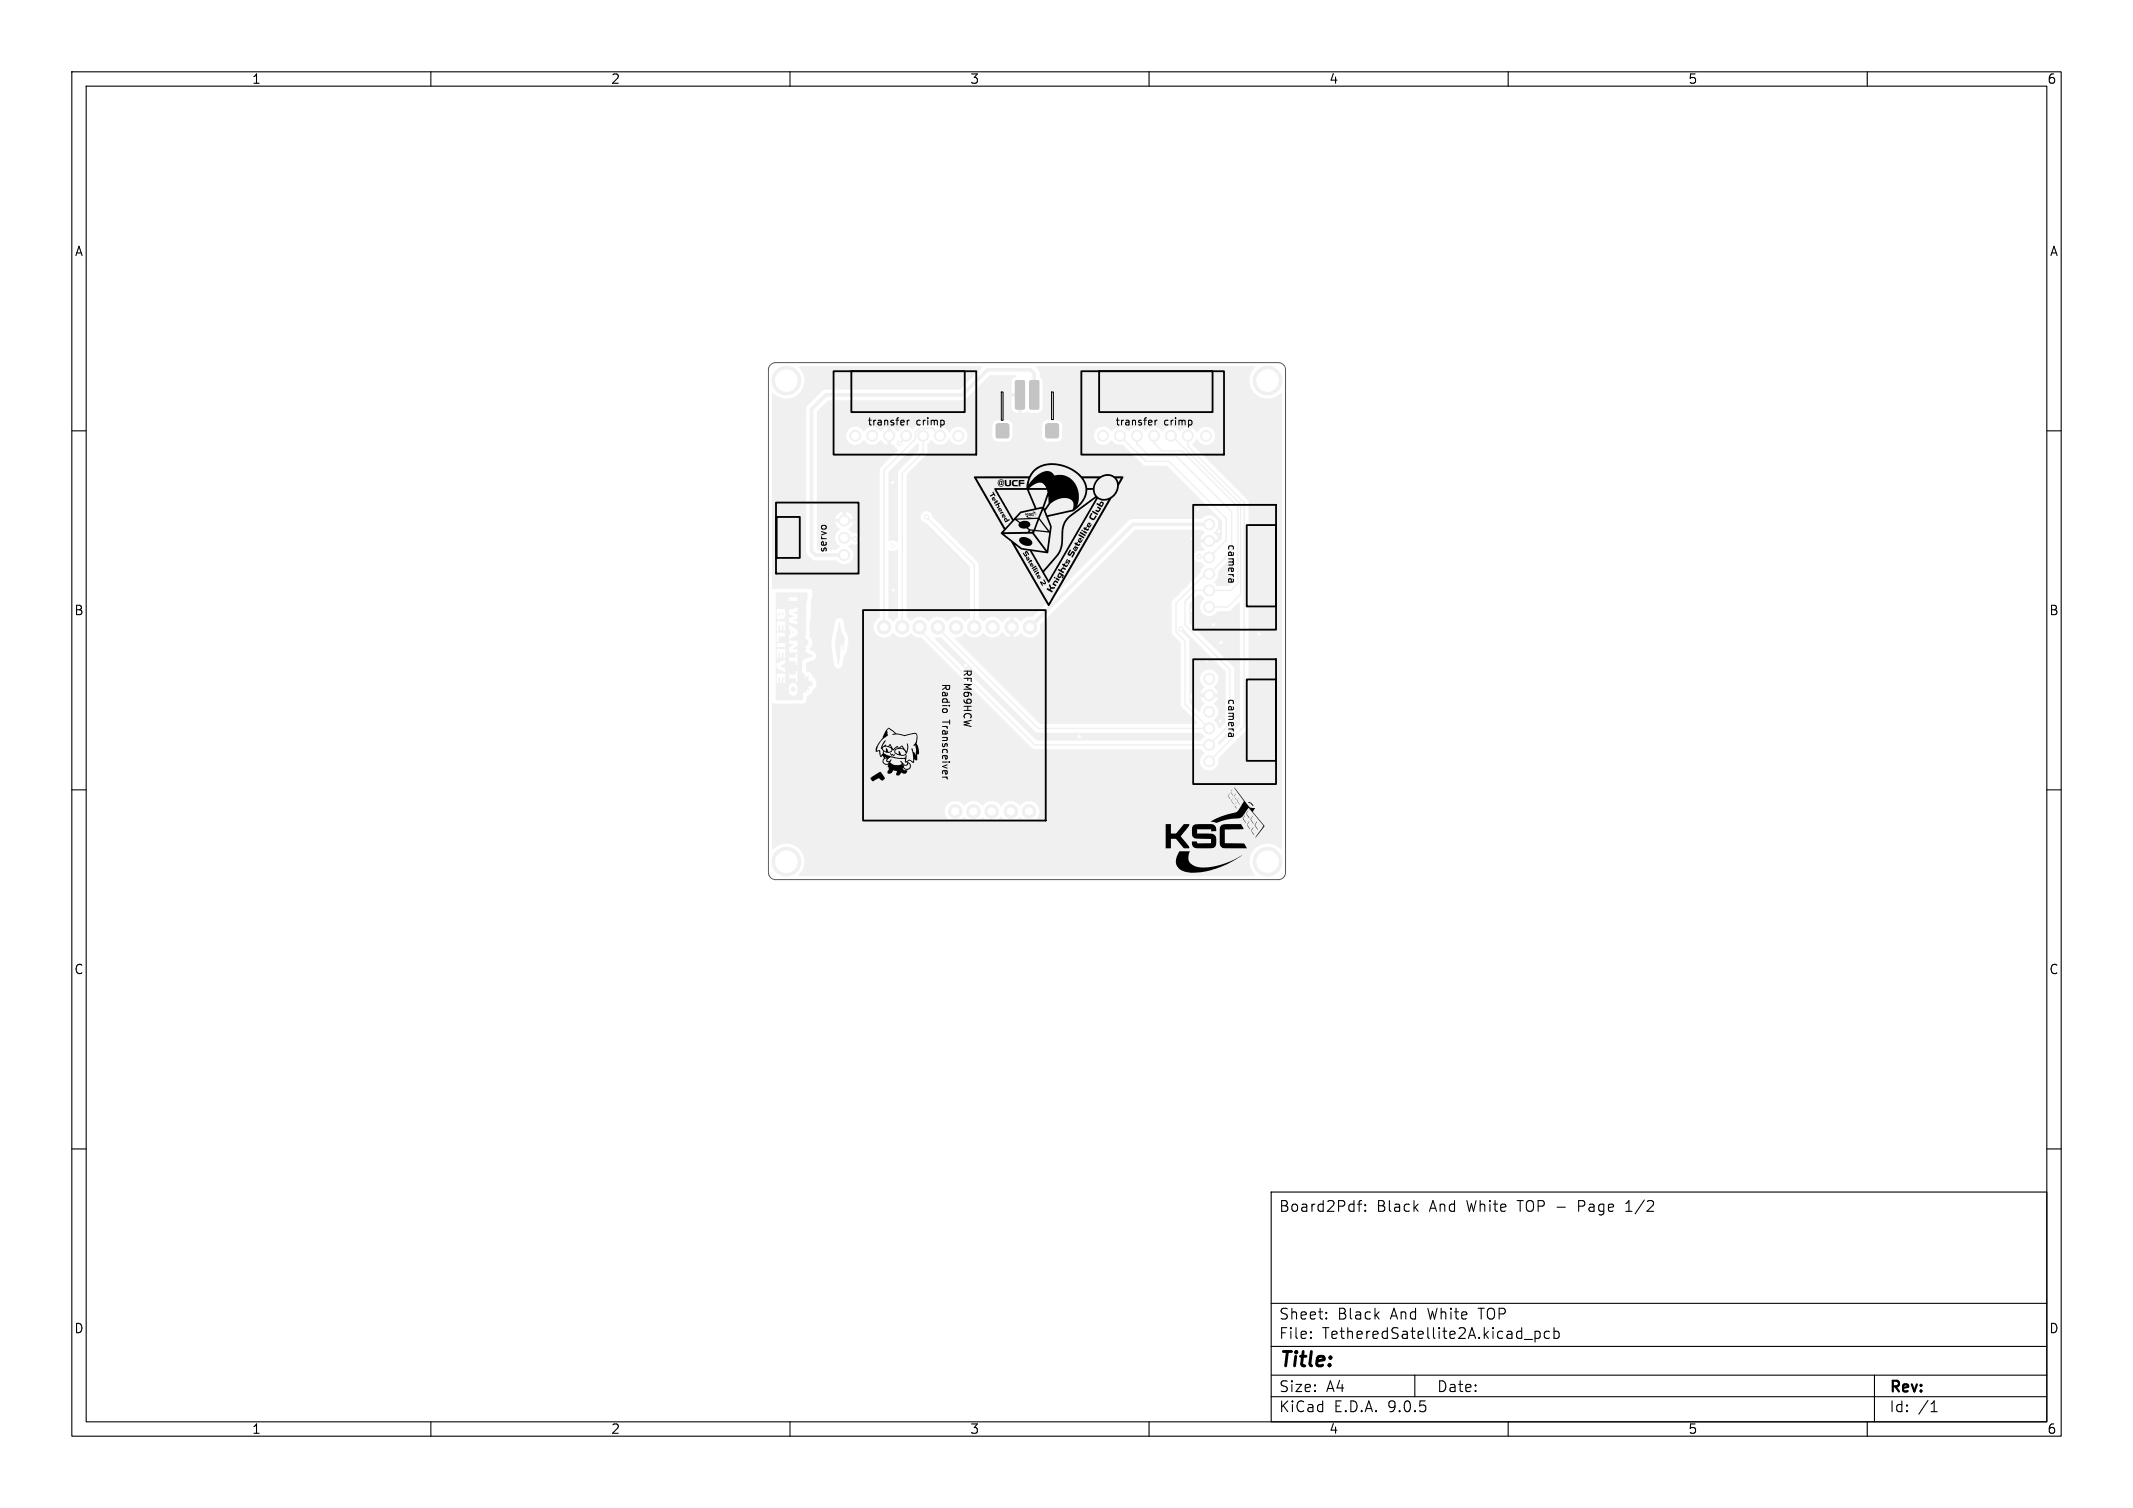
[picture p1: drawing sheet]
<svg xmlns="http://www.w3.org/2000/svg" width="297mm" height="210mm" viewBox="0 0 297 210" stroke-linecap="round" stroke-linejoin="round" font-family="sans-serif">
<defs><g id="words">
<text font-size="2.8" x="178" y="190.9">Title:</text>
<g font-size="2.1">
<text x="178" y="169">Board2Pdf:</text>
<text x="191.7" y="169">Black</text>
<text x="199.1" y="169">And</text>
<text x="204.4" y="169">White</text>
<text x="211.6" y="169">TOP -</text>
<text x="220.3" y="169">Page</text>
<text x="227.1" y="169">1/2</text>
<text x="178" y="184">Sheet:</text>
<text x="186.2" y="184">Black</text>
<text x="193.7" y="184">And</text>
<text x="199" y="184">White</text>
<text x="206.2" y="184">TOP</text>
<text x="178" y="186.7">File:</text>
<text x="184.1" y="186.7">TetheredSatellite2A.kicad_pcb</text>
<text x="178" y="196.9">KiCad</text>
<text x="178" y="194.1">Size:</text>
<text x="184.7" y="194.1">A4</text>
<text x="185.7" y="196.9">E.D.A.</text>
<text x="193.3" y="196.9">9.0.5</text>
<text x="200" y="194.1">Date:</text>
<text x="263" y="194.3">Rev:</text>
<text x="263" y="196.9">Id:</text>
<text x="267.1" y="196.9">/1</text>
</g>
<g font-size="1.8">
<text x="35" y="11.9">1</text>
<text x="85" y="11.9">2</text>
<text x="135" y="11.9">3</text>
<text x="185" y="11.9">4</text>
<text x="235" y="11.9">5</text>
<text x="285" y="11.9">6</text>
<text x="10.3" y="35.9">A</text>
<text x="285.4" y="35.9">A</text>
<text x="10.3" y="85.9">B</text>
<text x="285.3" y="85.9">B</text>
<text x="10.3" y="135.9">C</text>
<text x="285.3" y="135.9">C</text>
<text x="10.3" y="185.9">D</text>
<text x="285.3" y="185.9">D</text>
<text x="35" y="199.9">1</text>
<text x="85" y="199.9">2</text>
<text x="135" y="199.9">3</text>
<text x="185" y="199.9">4</text>
<text x="235" y="199.9">5</text>
<text x="285" y="199.9">6</text>
</g>
<g font-size="1.4">
<text x="120.8" y="59.3">transfer</text>
<text x="127.5" y="59.3">crimp</text>
<text x="155.3" y="59.3">transfer</text>
<text x="162" y="59.3">crimp</text>
<text x="115.2" y="77" transform="rotate(-90 115.2 77)">servo</text>
<text x="170.9" y="75.8" transform="rotate(90 170.9 75.8)">camera</text>
<text x="131.1" y="95.2" transform="rotate(90 131.1 95.2)">Radio</text>
<text x="134.1" y="93.2" transform="rotate(90 134.1 93.2)">RFM69HCW</text>
<text x="131.1" y="100.2" transform="rotate(90 131.1 100.2)">Transceiver</text>
<text x="170.9" y="97.3" transform="rotate(90 170.9 97.3)">camera</text>
</g>
</g></defs>
<g fill="#f0f0f0">
<path d="M112.3 85.1v.1z"/>
<path d="M117.1 91v.1z"/>
<path d="M112.2 85.1v.1z"/>
<path d="M112.3 84.9v.1z"/>
<path d="M112.3 85.3v.2z"/>
<path d="M108.9 85.3a.2 .2 0 0 1 .2 .2 .2 .2 0 0 1-.1 .2z"/>
<path d="M112.3 84.7l.1 .2z"/>
<path d="M108.4 85.3a.19 .19 0 0 1 .3 .2 .19 .19 0 0 1-.3 .2z"/>
<path d="M110.3 87.8l.4 .2-.4 .2z"/>
<path d="M116.8 86.6l.2 .1 .2 1.3 .3 .7 .1 .9v.1l-.1-.1-.1 .9-.1 .3v-1l-.1-.1-.1 .2v-.1l-.1 1.6v-.1l-.3 1.3-.4-3z"/>
<path d="M108 82.5h4.5v.6l-.3 1.3 .1 3.8-.2 .7 .4 .3 .1 .3v.3h-.3l-.1 .2-.3 .1a.27 .27 0 0 1 .3 .1 .27 .27 0 0 1 0 .3l-.1 .3 .8 .3a.19 .19 0 0 1 .2 .2 .19 .19 0 0 1-.1 .2l-.5 .1-.4 .1-.3 .3h-.1l-.1 1.6 .4 .2 .1 .5 .1-.1 .1 .1 .1-.1a.16 .16 0 0 1 .2 .1 .16 .16 0 0 1 0 .2v.2l-.2 .1h.3l.1 .2 .1-.2h.2l-.1 .3 .2 .3-.2 .2-.2-.1-.2 .2 .1 .2v.2l-.2-.1-.3 .1 .2 .3-.4 .1a.2 .2 0 0 0-.2 .1 .2 .2 0 0 0 0 .2v.7h-3.8v-.5h3.5h-3.5v-1h1.8v.1a.62 .62 0 0 0 .6 .8 .62 .62 0 0 0 .7-.8 .75 .75 0 0 0-.6-1 .7 .7 0 0 0-.7 .9h-1.8v-1.7h.2v.8h.2v-.8h.2v.8h.3v-.6a.11 .11 0 0 1 .1-.2 .11 .11 0 0 1 .1 .1v.7h.2v-1h.6v.4h.9v.5h.2v-.9h.6h-.6v-.3h.6v.2v-.2h-.6v-.2h.7h-.7v-.2h-.2v.5h-.9v.2h-.6v-.3h-1.1v.5h-.2v-1.6h.2a.46 .46 0 0 0 .4 .6l.7 .3v-.5l-.7-.4 .3-.1a.44 .44 0 0 0 .4-.2 .44 .44 0 0 0 0-.5v-.1l-1.1 .6v.3h-.2v-.9h1.9v.3h.9v.5h.2v-1.6h-.2v.5l-.9 .1v.2h-1.9v-.8h.2v.7h.2v-.8h.2l.1 .7h.2v-.7h.2v.8h.2v-1.3h-1.1v.6h-.2v-1.3h.2v.4h1.1v-.5h-1.1v.1h-.2v-1.1h.2v.8h.2v-.2h1.5v.5h.7l-.7 .5v.7h.8a.25 .25 0 0 0 .3 0 .25 .25 0 0 0 0-.4v-.1h-.7l.4-.3a.42 .42 0 0 0 .3-.5v-.3h1.4l-4-.1h4h-4v-.2h1.5l.8-.5a.45 .45 0 0 0 .3-.6v-.2l-1.1-.6v.5l.2 .2a.51 .51 0 0 1-.1 .6h-.1v.6h-1.5v-.4h.9v-.5h-1.1v.5h-.2v-1.5h.2v.8h.2v-.8h.2l.1 .7h.2v-.7h.2v.7h.2v-1.3h-1.1v.6h-.2v-1.9h.2l.1 1 .3 .1 .2-.3a.25 .25 0 0 0 .2 .2 .25 .25 0 0 0 .3-.2v-1.1h.6v.6l.7 .3-.7 .3v.3a.27 .27 0 0 0 0 .3 .27 .27 0 0 0 .3 .1l.8 .2v-.5l-.6-.1 .4-.2a.27 .27 0 0 0 .3-.1 .27 .27 0 0 0-.1-.3 .35 .35 0 0 0-.4-.4l-.2-.1 .3-.1a.29 .29 0 0 0 .4-.1 .29 .29 0 0 0-.1-.3v-.2l-1.1 .3h-.6v-.1h-1.1v.4h-.2v-1.9h1.9v.4h1.1v-.2v-.3h-1.1v.1h-1.9z"/>
<circle cx="112.3" cy="85.9" r=".03"/>
<circle cx="112.3" cy="85.8" r=".02"/>
<circle cx="110.5" cy="96" r=".35"/>
</g>
<g fill="#f0f0f0" stroke="#f0f0f0" stroke-width=".14">
<path d="M138.7 59.1l.3-.1h1.2l.2 .1 .1 1.6-.1 .2-1.4 .1-.3-.1z"/>
<path d="M145.7 59.1l.2-.1h1.2l.2 .1 .1 1.6-.1 .2-1.4 .1-.2-.1z"/>
<path d="M141.4 53.1l1.1-.1 .2 .1v3.7l-.2 .2h-.9l-.2-.1z"/>
<path d="M143.4 53.1l1.1-.1 .2 .1v3.7l-.2 .2h-.9l-.2-.1z"/>
<circle cx="117.5" cy="77.3" r=".76"/>
<circle cx="117.5" cy="74.9" r=".76"/>
<circle cx="117.5" cy="72.5" r=".76"/>
<circle cx="119.1" cy="60.7" r=".76"/>
<circle cx="121.5" cy="60.7" r=".76"/>
<circle cx="123.8" cy="60.7" r=".76"/>
<circle cx="126.2" cy="60.7" r=".76"/>
<circle cx="128.5" cy="60.7" r=".76"/>
<circle cx="130.9" cy="60.7" r=".76"/>
<circle cx="133.4" cy="60.7" r=".76"/>
<circle cx="168.4" cy="73" r=".76"/>
<circle cx="168.4" cy="75.3" r=".76"/>
<circle cx="168.4" cy="77.6" r=".76"/>
<circle cx="168.4" cy="79.9" r=".76"/>
<circle cx="168.4" cy="82.2" r=".76"/>
<circle cx="168.4" cy="84.5" r=".76"/>
<circle cx="143.4" cy="87.3" r=".94"/>
<circle cx="140.9" cy="87.3" r=".94"/>
<circle cx="138.2" cy="87.3" r=".94"/>
<circle cx="135.7" cy="87.3" r=".94"/>
<circle cx="133.1" cy="87.3" r=".94"/>
<circle cx="130.6" cy="87.3" r=".94"/>
<circle cx="128" cy="87.3" r=".94"/>
<circle cx="125.6" cy="87.3" r=".94"/>
<circle cx="123.1" cy="87.3" r=".94"/>
<circle cx="143.3" cy="113" r=".94"/>
<circle cx="140.7" cy="113" r=".94"/>
<circle cx="138.1" cy="113" r=".94"/>
<circle cx="135.5" cy="113" r=".94"/>
<circle cx="133" cy="113" r=".94"/>
<circle cx="168.4" cy="94.5" r=".76"/>
<circle cx="168.4" cy="96.8" r=".76"/>
<circle cx="168.4" cy="99.1" r=".76"/>
<circle cx="168.4" cy="101.4" r=".76"/>
<circle cx="168.4" cy="103.7" r=".76"/>
<circle cx="168.4" cy="106" r=".76"/>
<circle cx="153.6" cy="60.7" r=".76"/>
<circle cx="156" cy="60.7" r=".76"/>
<circle cx="158.3" cy="60.7" r=".76"/>
<circle cx="160.7" cy="60.7" r=".76"/>
<circle cx="163" cy="60.7" r=".76"/>
<circle cx="165.4" cy="60.7" r=".76"/>
<circle cx="167.9" cy="60.7" r=".76"/>
<circle cx="124.3" cy="76" r=".25"/>
<circle cx="176.5" cy="120" r="2"/>
<circle cx="176.5" cy="53" r="2"/>
<circle cx="109.5" cy="53" r="2"/>
<circle cx="109.5" cy="120" r="2"/>
<circle cx="167" cy="77.5" r=".3"/>
<circle cx="169.9" cy="100.4" r=".25"/>
<circle cx="166" cy="75" r=".3"/>
<circle cx="164.4" cy="87.6" r=".3"/>
<circle cx="124.3" cy="67.2" r=".25"/>
<circle cx="124.4" cy="82.2" r=".25"/>
<circle cx="175.3" cy="88.3" r=".3"/>
<circle cx="168" cy="92" r=".3"/>
<circle cx="172.2" cy="100.2" r=".3"/>
<circle cx="150.3" cy="102.6" r=".25"/>
<circle cx="134.5" cy="92.7" r=".25"/>
<circle cx="169" cy="87" r=".3"/>
<circle cx="170" cy="89.5" r=".3"/>
<circle cx="166" cy="97" r=".4"/>
<circle cx="166" cy="85" r=".3"/>
<circle cx="166.8" cy="70.9" r=".3"/>
<circle cx="169.7" cy="74" r=".3"/>
<circle cx="119.1" cy="75.1" r=".3"/>
<circle cx="129" cy="72" r=".3"/>
<circle cx="125.2" cy="61.7" r=".3"/>
</g>
<path d="M144 55v-3l-.5-.5h-6l-3.5 3.5h-19l-2 2v19.8l.5 .5h4M168.4 73h-10.7l-14.3 14.3M166.2 96.8h2.2" fill="none" stroke="#f0f0f0" stroke-width=".5"/>
<g fill="none" stroke="#f0f0f0" stroke-width=".2">
<path d="M128.1 59.6l-.6 .6v.9l-4.4 4.4v21.8M129.8 59.6l1.1 1.1M144.4 54.6l-.4 .4M117.5 74.9h1.4l.1 .2M126.2 60.7v.4M126.2 60.8l-1 1M128.5 60.7v2.3l-2.9 2.9v21.4M129 72l6.7 6.7v8.6M156 60.7l3.5 3.6h3.3l7.9 8v2.9l-2.3 2.4h-1.3l-.1-.1M158.3 60.7v1.1l1.7 1.7h3.7l7.8 7.8v5.5l-3.1 3.1h-.6l-4.1 4.1v4l1.3 1.3v8.8l3.4 3.3h-23.9l-13.9-13.9v-.2M160.7 60.7v1l1.1 1.1h2.8l7.7 7.8v10.7l-.9 .9h-4.9l-1.5 1.6v3.2l6.2 6.3v7.5l-2.8 2.9h-24.3l-16.1-16v-.4M163 60.7h.2l9.6 9.6v12.5l-1.8 1.7h-2.6"/>
<path d="M165.4 60.7v1.4l7.9 7.9v31.1l-4.9 4.9M167.9 72.6l.5 .4M166.2 96.8l-.2 .2"/>
</g>
<g fill="#f0f0f0">
<path d="M166.7 82.9l.5-.1 .5 .6a1.28 1.28 0 0 0-.3 2 1.28 1.28 0 0 0 2.1-.2l1.7-.1 1.2-1.2h.2v16.9l-2.8 2.9-.2-.1v-.3l2.1-2.1 .2-.3v-7.7l-.2-.3-6.1-6.2v-2.6z"/>
<path d="M130.2 88.8h.9l13.2 13.2h22.9l.5 .6-.5 .5h-22.9l-14.1-14.1z"/>
<path d="M164.4 87.4h.2l6 6.1v7l-.8 .9-.2-.1a1.67 1.67 0 0 0-.6-1 1.33 1.33 0 0 0 0-2.3l.4-.5 .2-.4h-.8v-.5h.8l-.2-.4-.4-.5a1.28 1.28 0 0 0 .4-2 1.28 1.28 0 0 0-2 0 1.28 1.28 0 0 0 .3 1.9l-.4 .6-.2 .4h.8v.5h-.8l.2 .4 .4 .5a1.53 1.53 0 0 0-.6 1l-.2 .1-1.3-1.3v-8.6l-.1-.3-1.1-1.1z"/>
<path d="M133 88.8a1.69 1.69 0 0 0 1.4-.7 1.56 1.56 0 0 0 2.6 0 1.51 1.51 0 0 0 2.5 0l.1-.1a1.72 1.72 0 0 0 1 .8v-1h.5v1l.5-.2 .6-.5a1.5 1.5 0 0 0 1.8 .6 1.5 1.5 0 0 0 .9-1.7l13.2-13.2h9.2l.4 .4-.4 .5-.2 .4h.8v.5h-.8l.2 .4 .4 .4a.3 .3 0 0 1-.4 .4 .81 .81 0 0 0-1.1 .7 .81 .81 0 0 0 1.1 .8l.4 .5a1.59 1.59 0 0 0-.6 1l-3.8 3.8-.2 .3v4.2l.2 .3 1.1 1.2v8.5l.1 .3 2.2 2.2v.1l-.1 .1h-21.8l-11.8-11.8z"/>
<path d="M123.7 76.7l.1-.1a.96 .96 0 0 0 1.2-.1v.1v9.4l-.7 .6-.6-.6z"/>
<path d="M169.6 79.5l1.9-1.9h.2v3.4l-.6 .6h-1.5l-.6-.5a1.36 1.36 0 0 0 .6-1.5z"/>
<path d="M127.7 61.8h.2v.9l-2.7 2.8-.2 .3v9.6l-.1 .1a.95 .95 0 0 0-1.1-.1l-.1-9.6z"/>
<path d="M111.3 51h25.3l.2 .1-.1 .1-3 3h-18.8l-.4 .2-2.1 2.1-.2 .4v19.9l.2 .4 .9 .8 3.2 .1a1.3 1.3 0 0 0 2.1 0 1.3 1.3 0 0 0-.5-2l.3-.2a.43 .43 0 0 1 .6 0 .82 .82 0 0 0 .8-1 .82 .82 0 0 0-1.1-.6l-.6-.6 .5-.5 .2-.4h-.8v-.5h.8a1.25 1.25 0 0 0-1-1v.8h-.5v-.8a1.26 1.26 0 0 0-1 1h.8v.5h-.8l.2 .4 .5 .5a1.39 1.39 0 0 0 0 2.4l-.5 .4h-2.6l-.1-.1v-15.8h4v.2a1.29 1.29 0 0 0 1 1.1 1.29 1.29 0 0 0 1.4-.6h.2a1.29 1.29 0 0 0 2.2 0l.6 .5 .4 .1v-.8h.5v.8h.3l.2 .4 .5 .3-2.5 2.5-.1 .3v20.6a1.48 1.48 0 0 0-.5 2.3 1.48 1.48 0 0 0 2.3-.2l.2 .1a1.53 1.53 0 0 0 2.4 0v.1a1.69 1.69 0 0 0 1.4 .5l15.5 15.5h23.4l.5 .6a1.28 1.28 0 0 0-.5 1.6 1.28 1.28 0 0 0 1.6 .7 1.28 1.28 0 0 0 .8-1.5l4.1-4.2 .2-.3v-31.3l-.2-.3-7.7-7.7 .1-.1 .6-.7a1.31 1.31 0 0 0 1.5 .8 1.31 1.31 0 0 0 1-1.5 1.28 1.28 0 0 0-1.2-1 1.28 1.28 0 0 0-1.3 .8h-.1a1.31 1.31 0 0 0-1.1-.8 1.31 1.31 0 0 0-1.2 .7l-.2-.1a1.3 1.3 0 0 0-2.2 .1l-.1-.1a1.3 1.3 0 0 0-2.3 .1l-.1-.1a1.3 1.3 0 0 0-2.2 .1l-.2-.1a1.3 1.3 0 0 0-2.2 .1l-.1-.1a1.27 1.27 0 0 0-1.9-.2 1.27 1.27 0 0 0 0 1.9 1.27 1.27 0 0 0 1.9-.4l.2 .1a1.28 1.28 0 0 0 1.4 .5l3 2.9 3.2 .1 7.6 7.6v2.4l-.6 .7h-.7v-.5h.8l-.2-.4-.4-.5a1.3 1.3 0 0 0 .3-2 1.3 1.3 0 0 0-2 .1h-9.6l-.3 .1-13.6 13.5a1.84 1.84 0 0 0-1.7 .7l-.5-.5-.5-.2v1h-.5v-1l-.5 .2-.5 .5h-.1a1.47 1.47 0 0 0-2.5-.1l-.7-.5-.1-7.6-6.4-6.4a.82 .82 0 0 0-.8-.8 .82 .82 0 0 0-.8 .8 .82 .82 0 0 0 .8 .8l6.1 6.1v7.1l-.7 .5h-.1a1.46 1.46 0 0 0-2.4 0h-.1a1.46 1.46 0 0 0-2.4 0h-.2a1.53 1.53 0 0 0-2.4 0l-.6-.5v-19.8l2.8-2.9 .1-.3 .1-1.2 .5-.5h.1a1.29 1.29 0 0 0 1.2 .6 1.29 1.29 0 0 0 1.1-.8h.1a1.28 1.28 0 0 0 2 .6 1.28 1.28 0 0 0 0-2 1.28 1.28 0 0 0-2 .5h-.1a1.58 1.58 0 0 0-1.6-.8l-.2-.1h7.9v1.6a.79 .79 0 0 0 .7 .6h1.5l.4-.3 .2-.5v-1.4h4.1v1.6a.79 .79 0 0 0 .8 .6h1.4l.3-.2 .2-.2 .1-2-.2-.3-.2-.2-1.8-.1-.4 .3-.2 .5h-4.1a.79 .79 0 0 0-.8-.8l-1.6 .1-.3 .2-.1 .5h-7.9l-.4-.3h-1.9l-.3 .1-.7 .6a1.31 1.31 0 0 0-2 .4l-.5-.5-.4-.2v.8h-.5v-.8l-.4 .2-.6 .5a1.33 1.33 0 0 0-2.3 0l-.1-.1a1.27 1.27 0 0 0-1.4-.6 1.27 1.27 0 0 0-1 1.2h-4v-3.3l.4-.5h26.7a.74 .74 0 0 0 .9 .7v-2.3h-.9v1.6h-26.7l1.2-1h18.7l.4-.2 3.3-3.3h3.6l.2 .1-.1 .1a.71 .71 0 0 0-.6 .7v1.5h1l.1 .3 .3 .1v2.4h.3l.4-.2 .4 .2h1.1l.4-.2 .3-.4v-3.7l-.2-.4-.2-.3-.1-.8-.5-.5 .2-.2h30.3l.1 .1a2.52 2.52 0 0 0-.1 3.7 2.52 2.52 0 0 0 3.6-.1l.2 .1v63.4l-.1 .1a2.52 2.52 0 0 0-3.7-.1 2.52 2.52 0 0 0 .1 3.6l-.1 .2h-63.4l-.1-.1a2.52 2.52 0 0 0 .1-3.7 2.52 2.52 0 0 0-3.6 .1l-.2-.1v-5.3h24.1a1.46 1.46 0 0 0 .9 1.5 1.46 1.46 0 0 0 1.7-.6h.2a1.46 1.46 0 0 0 2.4 0h.1a1.47 1.47 0 0 0 2.5-.1h.1a1.47 1.47 0 0 0 2.5 .1h.1a1.45 1.45 0 0 0 2.2 .2 1.45 1.45 0 0 0-.1-2.1 1.45 1.45 0 0 0-2.1 .3h-.2a1.47 1.47 0 0 0-2.4 .1h-.2a1.47 1.47 0 0 0-2.4-.1h-.2a1.46 1.46 0 0 0-2.4 0h-.1a1.44 1.44 0 0 0-1.6-.6 1.44 1.44 0 0 0-1 1.3h-24.1v-14.9l.1-.1 .4 .1h3.8a.78 .78 0 0 0 .5-.7l.1-.3 .7-.5 .1-.5a.8 .8 0 0 0 .4-1l-.1-.5-.3-.2a.71 .71 0 0 0-.7-.7l-.3-.3 .1-1 1-.4 .2-.1a.68 .68 0 0 0-.2-1l-.4-.2a.23 .23 0 0 1-.1-.2 .23 .23 0 0 1 .1-.2l.1-.2 .1-.4h2.7l.3 2.9a.6 .6 0 0 0 .7 .6 .6 .6 0 0 0 .5-.7l.2-1 .4-.7 .2-1.1-.1-1-.3-.8-.3-1.2a.56 .56 0 0 0-.8-.4l-.3 .5-.5 2.9h-2.7l-.1-.6-.3-.4 .1-2.3 .1-.4v-.4l.1-1.2-.1-.5 .2-.7v-.4a.55 .55 0 0 0-.6-.7h-4.5l-.4 .1-.1-.1v-27.2l.1-.1a2.52 2.52 0 0 0 3.7 .1 2.52 2.52 0 0 0-.1-3.6z"/>
</g>
<g fill="#fff" stroke="#fff" stroke-width=".14">
<circle cx="124.3" cy="76" r=".15"/>
<circle cx="176.5" cy="120" r="1.5"/>
<circle cx="176.5" cy="53" r="1.5"/>
<circle cx="109.5" cy="53" r="1.5"/>
<circle cx="109.5" cy="120" r="1.5"/>
<circle cx="167" cy="77.5" r=".15"/>
<circle cx="169.9" cy="100.4" r=".15"/>
<circle cx="166" cy="75" r=".15"/>
<circle cx="164.4" cy="87.6" r=".15"/>
<circle cx="124.3" cy="67.2" r=".15"/>
<circle cx="124.4" cy="82.2" r=".15"/>
<circle cx="175.3" cy="88.3" r=".15"/>
<circle cx="168" cy="92" r=".15"/>
<circle cx="172.2" cy="100.2" r=".15"/>
<circle cx="150.3" cy="102.6" r=".15"/>
<circle cx="134.5" cy="92.7" r=".15"/>
<circle cx="169" cy="87" r=".15"/>
<circle cx="170" cy="89.5" r=".15"/>
<circle cx="166" cy="97" r=".3"/>
<circle cx="166" cy="85" r=".15"/>
<circle cx="166.8" cy="70.9" r=".15"/>
<circle cx="169.7" cy="74" r=".15"/>
<circle cx="119" cy="75.1" r=".15"/>
<circle cx="129" cy="72" r=".15"/>
<circle cx="125.3" cy="61.8" r=".15"/>
<circle cx="117.5" cy="77.3" r=".5"/>
<circle cx="117.5" cy="74.9" r=".5"/>
<circle cx="117.5" cy="72.5" r=".5"/>
<circle cx="119.1" cy="60.7" r=".5"/>
<circle cx="121.5" cy="60.7" r=".5"/>
<circle cx="123.8" cy="60.7" r=".5"/>
<circle cx="126.2" cy="60.7" r=".5"/>
<circle cx="128.5" cy="60.7" r=".5"/>
<circle cx="130.9" cy="60.7" r=".5"/>
<circle cx="133.4" cy="60.7" r=".5"/>
<circle cx="168.4" cy="73" r=".5"/>
<circle cx="168.4" cy="75.3" r=".5"/>
<circle cx="168.4" cy="77.6" r=".5"/>
<circle cx="168.4" cy="79.9" r=".5"/>
<circle cx="168.4" cy="82.2" r=".5"/>
<circle cx="168.4" cy="84.5" r=".5"/>
<circle cx="143.4" cy="87.3" r=".5"/>
<circle cx="140.9" cy="87.3" r=".5"/>
<circle cx="138.2" cy="87.3" r=".5"/>
<circle cx="135.7" cy="87.3" r=".5"/>
<circle cx="133.1" cy="87.3" r=".5"/>
<circle cx="130.6" cy="87.3" r=".5"/>
<circle cx="128" cy="87.3" r=".5"/>
<circle cx="125.6" cy="87.3" r=".5"/>
<circle cx="123.1" cy="87.3" r=".5"/>
<circle cx="143.3" cy="113" r=".5"/>
<circle cx="140.7" cy="113" r=".5"/>
<circle cx="138.1" cy="113" r=".5"/>
<circle cx="135.5" cy="113" r=".5"/>
<circle cx="133" cy="113" r=".5"/>
<circle cx="168.4" cy="94.5" r=".5"/>
<circle cx="168.4" cy="96.8" r=".5"/>
<circle cx="168.4" cy="99.1" r=".5"/>
<circle cx="168.4" cy="101.4" r=".5"/>
<circle cx="168.4" cy="103.7" r=".5"/>
<circle cx="168.4" cy="106" r=".5"/>
<circle cx="153.6" cy="60.7" r=".5"/>
<circle cx="156" cy="60.7" r=".5"/>
<circle cx="158.3" cy="60.7" r=".5"/>
<circle cx="160.7" cy="60.7" r=".5"/>
<circle cx="163" cy="60.7" r=".5"/>
<circle cx="165.4" cy="60.7" r=".5"/>
<circle cx="167.9" cy="60.7" r=".5"/>
</g>
<g fill="#c4c4c4" stroke="#c4c4c4" stroke-width=".14">
<path d="M138.7 59.1l.3-.1h1.2l.2 .1 .1 1.6-.1 .2-1.4 .1-.3-.1z"/>
<path d="M145.7 59.1l.2-.1h1.2l.2 .1 .1 1.6-.1 .2-1.4 .1-.2-.1z"/>
<path d="M141.4 53.1l1.1-.1 .2 .1v3.7l-.2 .2h-.9l-.2-.1z"/>
<path d="M143.4 53.1l1.1-.1 .2 .1v3.7l-.2 .2h-.9l-.2-.1z"/>
</g>
<g fill="none" stroke="#000" stroke-width=".14">
<path d="M126.3 58.5v.7M126.6 58.5l-.3 .2M131.3 58.5l.2 .2v.3l-.2 .2M139.4 54.6h.3v3.9h-.3zM146.4 54.6h.3v3.8h-.3zM160.8 58.5v.7M161.1 58.5l-.3 .2M165.8 58.5l.2 .2v.3l-.2 .2M171.1 80.7v.4M171.5 80.7v.4M171.7 80.7v.2l-.1 .2h-.5M131.2 108.2h.7"/>
<path d="M131.7 108.2l.2 .3M171.1 102.2v.4M171.5 102.2v.4M171.7 102.2v.3l-.6 .1"/>
</g>
<g fill="#000">
<path d="M138.2 68.5h.1l.3 .6h-.1l-.1-.2-.5 .3-.1-.2 .5-.2zM138.1 69.3a.27 .27 0 0 1 .4 .1 .27 .27 0 0 1 0 .3l-.2-.3v.3v.1l-.2-.4h.2l.2 .2-.1-.2zM138.6 69.7h.3l.1 .1-.2 .1v.2a.12 .12 0 0 0-.1-.1 .12 .12 0 0 0-.1 .2 .18 .18 0 0 1-.2-.2 .18 .18 0 0 1 .2-.2zM138.6 70.3l.6-.3 .1 .1-.3 .1a.3 .3 0 0 1 .2 .4 .3 .3 0 0 1-.3 .2l-.1-.1a.19 .19 0 0 0 .2-.2 .19 .19 0 0 0-.1-.2 .18 .18 0 0 1-.2 .1 .18 .18 0 0 1-.1-.1zM139 70.8a.25 .25 0 0 1 .4 0 .25 .25 0 0 1-.1 .4l-.2-.3 .1 .3-.1 .1-.1-.4h.2l.1 .2v-.2zM139.1 66.9a.43 .43 0 0 1 .7 .1 .43 .43 0 0 1-.5 .6l-.2-.2 .1 .1a.21 .21 0 0 0 .2-.2 .21 .21 0 0 0-.1-.3l-.1 .4-.1-.1a.26 .26 0 0 1 .1-.3 .26 .26 0 0 1 .3 0h.1l-.1 .5a.36 .36 0 0 0 .2-.5 .36 .36 0 0 0-.5-.2 .36 .36 0 0 0-.2 .4 .49 .49 0 0 0 .8 .4 .51 .51 0 0 1-.7 0 .51 .51 0 0 1 0-.7zM139.2 71.4a.25 .25 0 0 1 .3-.1 .25 .25 0 0 1 .2 .2 .21 .21 0 0 0-.2-.1 .21 .21 0 0 0-.2 .2zM139.5 71.7a.25 .25 0 0 1 .5 0 .25 .25 0 0 1-.2 .4l-.2-.3 .1 .3-.1 .1-.1-.4h.2l.1 .1h.1l-.1-.2-.3 .1zM139.8 72.2a.27 .27 0 0 1 .3 0 .27 .27 0 0 1 .2 .2l.2-.1 .1 .1-.6 .4-.2-.4h.1a.13 .13 0 0 0 .1 .2 .13 .13 0 0 0 .2-.1l-.1-.2-.3 .1zM139.9 66.8h.2v.3a.26 .26 0 0 0 .2 .4 .26 .26 0 0 0 .3-.4v-.3h.2v.7a.48 .48 0 0 1-.6 .2 .48 .48 0 0 1-.3-.6zM141 66.9l.7-.1v.2h-.5a.28 .28 0 0 0-.1 .4 .28 .28 0 0 0 .4 .1h.2v.2h-.3a.47 .47 0 0 1-.5-.2 .47 .47 0 0 1 .1-.6zM142 75a1.18 1.18 0 0 1 1.7 .7 1.05 1.05 0 0 1-1.6-.1l-.2-.3z"/>
<path d="M141.8 66.8h.8v.2h-.5v.2h.5v.2h-.5v.3h-.3zM142.8 71.4l.1 .2 .3-.1-.2 .1 .1 .2-.2-.2v.2l-.1-.1zM142.4 77h.1l.3 .3h.1a.29 .29 0 0 1-.2-.3 .29 .29 0 0 1 .3-.3l.3 .5-.1 .1-.2-.4-.1 .1a.29 .29 0 0 1 .1 .3 .29 .29 0 0 1-.2 .2zM143 71.8h.1v.2h.2h.6a.77 .77 0 0 1-1-.1zM142.9 77.6h.1l.2 .2-.1-.2a.26 .26 0 0 1 .3 .2 .26 .26 0 0 1-.3 .3l-.3-.3h.2l.1 .1v-.1h-.3zM143.2 71.5h.3l.1 .1h-.3l.2 .1a.12 .12 0 0 1 0 .1 .12 .12 0 0 1-.1 0l-.2-.1h.3h-.3zM143.4 78h.3v.1l-.1 .3a.14 .14 0 0 0-.2-.1 .14 .14 0 0 0-.1 .2 .21 .21 0 0 1-.1-.2 .21 .21 0 0 1 .2-.2zM143.4 78.5a.25 .25 0 0 1 .4 0 .25 .25 0 0 1-.1 .4l-.1-.3v.3v.1l-.2-.4h.2l.1 .2v-.2zM143.6 71.6h.4h-.3v.2l.3 .1-.4-.1zM143.8 71.2h.2v.1h-.1v.1zM143.5 71.5l.5-.1v-.1l-.1-.2 .3 .3a.17 .17 0 0 1 .1 .2 .17 .17 0 0 1-.2 .2l.2-.2-.2-.2v.1zM144 71.5v.1z"/>
<path d="M144.1 71.3l.1 .1zM144.1 71.7l.1-.1v.1zM144.1 71.5l.1 .2zM143.6 79.1l.6-.3 .1 .1-.6 .4zM144 79.6l.3-.2 .1 .2-.4 .2zM143.8 79.4l.6-.4 .1 .1-.6 .4zM144.4 79.7l.2-.1 .1 .2-.1 .2a.14 .14 0 0 0-.2 0 .14 .14 0 0 0-.1 .1 .21 .21 0 0 1-.1-.2 .21 .21 0 0 1 .2-.2zM135.7 66.4l7.6-.1a3.7 3.7 0 0 1 4.3-1.7 5.6 5.6 0 0 1 3 1.7h2.6a1.77 1.77 0 0 1 2 0h.9a.24 .24 0 0 1 .3 .1 .24 .24 0 0 1-.1 .4l-.5 1a3.1 3.1 0 0 1-1.1 1.7l-8.4 14.6a.24 .24 0 0 1-.3 .3 .24 .24 0 0 1-.2-.3l-4.8-8.2h.3l4.7 8.1 8.3-14.4-.2 .1a1.67 1.67 0 0 1-1.3-.2l-6.7 11.6a.16 .16 0 0 1-.2 0 .16 .16 0 0 1-.1-.1l-.7-1.3h.3l.6 1.1 6.6-11.5-3.3 2.5a3 3 0 0 0-1.3 3 4.1 4.1 0 0 1-1.4 3.5l-1.2 1.4a.64 .64 0 0 1-.7-.6l-1.3-2.3h.3l1.5 2.6 1.7-1.8a4.5 4.5 0 0 0 .9-3.5 3.7 3.7 0 0 1 2.1-3.1l2.6-1.9-.3-.9h-.8a3.9 3.9 0 0 1-1.9 3l-3.6 .8 .2 .5a2.06 2.06 0 0 1 .2 1.9l-.3 2.4a.24 .24 0 0 1-.2 .3 .24 .24 0 0 1-.2-.1l-3.4-.5-.9-.6h-.3l-.3-.5-1.3-1h.4l1.9 1.4a1.7 1.7 0 0 0 1.5 .6l2.4 .4-1.9-2.5-4.3 .1v-.2h4.6l1.8 2.4 .3-2.4-2-.2-.1 .2h-4.6v-.1h4.3l.1-.2a.21 .21 0 0 0-.3 0 .21 .21 0 0 0-.1 .1h-.3l.1-.2 2.7 .2-1.2-1.6-.5 1.4h-1l-.2-.2a1.09 1.09 0 0 1-1.2-.4l.1-.4-.6-.4-1.6 1.7h-.3l.4-.4-4.1-7.1h.3l4 6.9 .9-1v-.1h.7l.5 .3a.83 .83 0 0 1 1.4 .4l-.4 .4 .3 .2 .5 .1 .6-1.5-3.6 .1-2.4-4.2h.3l2.3 4.1 3.7-.1 1.3 1.8 .1-.7-.9-2.2h.3l.2 .6 2.8-.6a.75 .75 0 0 0 .8-.3 1.07 1.07 0 0 0-.2-1.1 1.07 1.07 0 0 0-1.1-.3 2.68 2.68 0 0 0-2.1 1.1l-.4 .6h-.3v-.1l-.5 1.2h-2.2l1.9-.1 .6-1.3-2.9 .7-.7 .7h-.3l.4-.4a1.31 1.31 0 0 1 1.3-.7l1.2-.3-1.1-2.6h.3l1 2.5h1.1l.1 .1 .5-.7-.1-1-.5 1.6h-.7l.5-.1 .7-2-.1-.4h-7.3l-.1-.2h.3h7a1.04 1.04 0 0 0-1.8-.5l-.6 .5h-.4l.1-.5h.2a3.7 3.7 0 0 1 2.7-1.9 1.42 1.42 0 0 1 .9 .6 2.88 2.88 0 0 1 3.4 3.6l-.2 .7a3.5 3.5 0 0 0 1.1-2.4h1.3v.2a1.41 1.41 0 0 0 1.1 1.2 1.41 1.41 0 0 0 1.5-.6 1.64 1.64 0 0 0 .1-2.3h.4l.2 .6 .4-.6h-.3a1.98 1.98 0 0 1-1.3-.3 1.85 1.85 0 0 0-2.1 1.8h-1.3l-.1-.7-.5-.8h.4l.1 .2 .4 1.2h.8a2.2 2.2 0 0 1 .6-1.4h-2.3a5.2 5.2 0 0 0-5.7-1.5 3.1 3.1 0 0 0-1.6 2.4h-.2l.2-.9h-7.5zM147.5 79.7a.7 .7 0 0 1 .6 .6l-.2 .2v-.4a.32 .32 0 0 1-.3 .4 .32 .32 0 0 1-.4-.3h.2a.16 .16 0 0 0 .3 0 .18 .18 0 0 0-.2-.3l-.1 .3h-.2zM147.4 79.2l.3 .2a.39 .39 0 0 1 .3-.4 .39 .39 0 0 1 .4 .2 .28 .28 0 0 1-.4 0l-.2 .3 .2 .1a.12 .12 0 0 1 .1 .1 .12 .12 0 0 1-.2 .1l-.6-.4zM148 78.5a.14 .14 0 0 0 .1 .1 .14 .14 0 0 0 .2-.2l.1 .1-.1 .2 .2 .1 .2-.1a.26 .26 0 0 1-.2 .3 .26 .26 0 0 1-.3-.2l-.1 .1h-.1v-.1l-.1-.1zM148.6 77.8l.1 .1-.2 .4a.28 .28 0 0 1 .2-.3 .28 .28 0 0 1 .3 .1v.1a.32 .32 0 0 1-.3 .4l.1-.4a.26 .26 0 0 1-.2 .2 .26 .26 0 0 1-.3-.1z"/>
<path d="M149 76.5l.1 .1-.2 .5 .1 .1v-.1a.32 .32 0 0 1 .5-.3 .32 .32 0 0 1 0 .6l-.2 .3-.1-.1 .2-.5-.1-.1a.41 .41 0 0 1-.6 .3 .72 .72 0 0 1 .3-.8zM149.6 76.1h.2l.3 .2a.46 .46 0 0 1-.4 .5l-.1-.2h.2l.1-.2-.1-.1-.1 .3h-.1l.1-.3-.2 .3a.18 .18 0 0 1-.1-.2 .18 .18 0 0 1 .1-.2zM149.7 75.5a.14 .14 0 0 0 .2 .1 .14 .14 0 0 0 .1-.1h.1a.15 .15 0 0 0 0 .3 .14 .14 0 0 0 .2-.1 .2 .2 0 0 1 0 .3 .2 .2 0 0 1-.3 0l-.3-.1 .1-.1-.2-.1zM150.2 74.4l.7 .3a.11 .11 0 0 1 0 .2 .11 .11 0 0 1-.1 0l-.7-.4zM150.3 75a.17 .17 0 0 1 .3-.1 .17 .17 0 0 1-.1 .3l-.1 .2 .3-.3a.32 .32 0 0 1-.2 .5 .32 .32 0 0 1-.4-.3l.2 .1 .1-.2v-.1l-.2 .2h-.1zM150.4 74l.7 .4a.11 .11 0 0 1 0 .2 .11 .11 0 0 1-.2 0l-.6-.4zM150.7 73.8a.11 .11 0 0 1 .1 .1 .11 .11 0 0 1-.2 .1v-.1zM150.9 73.9a.38 .38 0 0 1 .4 .4l-.5-.2zM150.9 73.4l.2 .1 .1-.2 .1 .1v.2l.2 .1 .1-.1a.26 .26 0 0 1-.2 .3 .26 .26 0 0 1-.3-.1h-.1l-.2-.2zM151.5 72.8a.18 .18 0 0 1 .3 0 .18 .18 0 0 1-.1 .3l-.1 .2 .3-.3h.1a.36 .36 0 0 1-.2 .4 .36 .36 0 0 1-.5-.1v-.2l.2 .1 .2-.2-.4 .1zM152 71.4l.1 .1a.36 .36 0 0 0-.2 .4 .36 .36 0 0 0 .3 .3l.3-.3a.11 .11 0 0 1 .2-.1 .11 .11 0 0 1-.1 .2 .49 .49 0 0 1-.7 .3 .49 .49 0 0 1 0-.8zM152.1 71.1l.6 .4a.12 .12 0 0 1 .2 .1 .12 .12 0 0 1-.2 .1l-.7-.4z"/>
<path d="M152.9 70.5l.4 .3-.1 .2a.36 .36 0 0 1-.3 .3 .36 .36 0 0 1-.4-.2l.1-.1a.24 .24 0 0 0 .2 .1 .24 .24 0 0 0 .3-.1l-.3-.3zM152.8 70l.2 .2a.34 .34 0 0 1 .6-.3 .34 .34 0 0 1-.1 .6l-.1 .2-.6-.4h.4a.15 .15 0 0 0 .3 0 .14 .14 0 0 0-.2-.2l-.1 .2h-.4l-.1-.1zM144.4 80.2a.25 .25 0 0 1 .4 0 .25 .25 0 0 1-.1 .4l-.2-.3 .1 .3h-.1l-.1-.3 .2-.1 .1 .2v-.1l-.3-.1zM144.8 81h.1l.5 .2a.31 .31 0 0 0-.1-.4l.1-.1a.47 .47 0 0 1 .1 .7l-.4-.2 .1 .3-.1 .1zM146.2 81.3a.38 .38 0 0 0 .5 .5 .13 .13 0 0 1 .2 .1 .13 .13 0 0 1-.2 .1h-.3v.2a.18 .18 0 0 1 .2 .1 .18 .18 0 0 1-.1 .2l-.8-.4 .1-.2 .4 .1-.1-.5zM146.8 80.3l.2 .1-.1 .2-.2-.1zM146.8 80.9l.2-.1 .4 .2-.1 .2a.25 .25 0 0 0-.3-.1 .25 .25 0 0 0-.2 .2h.1a.15 .15 0 0 1 .2 .1 .15 .15 0 0 1-.1 .2 .15 .15 0 0 1-.2 0l-.3-.2zM147.1 80.5l.5 .2-.2 .2-.4-.3zM121.2 108.3h.2h-.1v-.1h1h-1l.2-.1h.3h-.2h.3h-.3h1h-1l.1-.1h1.2h-1.2l.2-.2h.8h-.8h.4h-.3l.1-.1h.5h-.5h.5h-.5h.5h-.4l.2-.1a.19 .19 0 0 1 .2-.1 .19 .19 0 0 1 .1 .1l.3 .4a.41 .41 0 0 1 .1 .5 .36 .36 0 0 1-.6 0l-.1-.1-.9 .4-.2-.2 .2 .1-.2-.1h.3h-.3v-.1h.2h-.2h.1h-.1l-.1-.1h.9zM123.6 101.4h.2l.8 .6a.41 .41 0 0 0 .5 .2l.8 .2 1.5-.4 .2 .1 .2 .6-.2 .9 .3 .9a.35 .35 0 0 1-.1 .6h-.1v.7l-.1 .1-.3-.2v.2a.25 .25 0 0 1-.1 .3 .25 .25 0 0 1-.4-.2l-.2-.1-.3 .2 .5 .3v.3l-.1 .3-.4 .2-.4-.1-.1-.2-.1 .2 .3 .2a.27 .27 0 0 1 .3 .2 .27 .27 0 0 1-.4 .3l-.2-.1a.16 .16 0 0 0-.2-.1 .16 .16 0 0 0-.1 .2l-.3 .2a.3 .3 0 0 1-.3-.2 .3 .3 0 0 1 .1-.3l-.1-.1-.5-.1-.1 .3-.3 .1-.2 .1-.1-.2 .2-.4h1.9h-1.9h1.9h-1.9v-.3l-.2-.1h2.3l.1 .2 .3 .1 .3-.2a.4 .4 0 0 0-.1-.6l-.1 .2-.2 .1a.17 .17 0 0 0-.3 0 .17 .17 0 0 0 0 .2h-2.3l.1-.3h-.5l-.3-.3v-.2h.1l.1 .3 .4 .1 .3-.2-.3-.1h.3h-.3l-.1-.2 .3 .1 .4-.3-.1 .3a.31 .31 0 0 0 .3 .5l.4 .1 1-.1v.2v-.3v.1h-.5l.3-.1v-.2a.11 .11 0 0 1-.1-.1 .11 .11 0 0 1 .1-.1l.2 .2a.33 .33 0 0 0 .2 .3 .33 .33 0 0 0 .4-.1l-.1-.2-.2-.1v-.3l-.1-.1h-.8l-1.1-.2-.5 .4h-.1l.1-.3h-.2l-.2 .1-.1 .3h-.1l.2-.5h.3l-.1-.1-.2 .1-.1-.1h.2l-.2-.1h.6h-.6h.4l-.5-.1h.5l-.6 .1a.19 .19 0 0 1-.2 .1 .19 .19 0 0 1-.1-.3l-.1-.5-.3 .1-.2-.1v-.1h.6l.2 .8 .1-.3h.2h-.2l.1-.1 .1-.3-.2-.3h-.1h.2l.4 .4v-.4a.12 .12 0 0 1 .2-.1 .12 .12 0 0 1 .1 .2 .27 .27 0 0 0 .3 .3 .27 .27 0 0 0 .2-.4l-.2-.2-.5-.1-.4 .1-.1 .2h-.3l.3-.8 .4-.4-.5 1 .1-.1h.9l.3 .1-.2-.3-.1 .2h-.9l.2-.1a.18 .18 0 0 1 .1-.2 .18 .18 0 0 1 .2 .2h.3v-.1a.19 .19 0 0 1 .3-.2 .19 .19 0 0 1 .1 .3l.1 .1a.18 .18 0 0 0 .1 .3 .18 .18 0 0 0 .3-.2l.2-.1a.21 .21 0 0 1 .2-.1 .21 .21 0 0 1 .1 .3h.6l-.1-.3-.2 .2h-.2l.1-.1a.28 .28 0 0 1 .3-.1 .28 .28 0 0 1 .2 .2l.4 .6 .2-.7-.1-.4v-.1l.2 .7-.3 .9-.5 .2-.7-.1-.3-.2-.2-.3 .6 .4v-.3a.14 .14 0 0 1 0-.2 .14 .14 0 0 1 .2 0 .14 .14 0 0 1 0 .2h.1a.37 .37 0 0 0 .6 .3 .37 .37 0 0 0-.2-.7l-.4-.1h-.4l-.3 .1-.1 .3h-.1l.2-.4 .3-.1v-.2l-.4 .3a.22 .22 0 0 1-.3 .1l-.3 .4h-.6a.2 .2 0 0 0-.2-.1 .2 .2 0 0 0-.1 .1l.3 .3 .8 .3 1.6 .2a.24 .24 0 0 0 .2-.1 .24 .24 0 0 0 .1-.3h.1v.8l.2-.1a.61 .61 0 0 1 .7 .2l.1-.4h.3h-.3v-.2h.4h-.4l-.3-1.3a.2 .2 0 0 1 .2 .1 .2 .2 0 0 1 0 .3l.4 .6v-.3h.3h-.3h.3h-.3v-.5h.3h-.3v-.6h.1h-.2a.12 .12 0 0 1-.1 .1 .12 .12 0 0 1-.1-.1 .12 .12 0 0 1 .1-.1l.3-.5v-.7l-.1-.3h-.2l-1.4 .3-.8-.2h-.8v-.1l.3-.1-.6-.4a.25 .25 0 0 0-.3-.2 .25 .25 0 0 0-.2 .2l.1 .7-.6 .5-.4 .4-.4 .6-.1 .6h-.2l.2-.6 .8-1.1 .1-.3h.4h-.4l.3-.7zM124 104.9a.17 .17 0 0 0 .1 .2 .17 .17 0 0 0 .2-.1l.1 .1 .1-.1a.15 .15 0 0 1 0 .3 .15 .15 0 0 1-.2-.1 .2 .2 0 0 1-.3 0 .2 .2 0 0 1-.1-.3zM162.3 114.8h.7v1.3h.8l1-1.3h.8a4.4 4.4 0 0 1-1.2 1.6l.6 .7a1.57 1.57 0 0 1 .6 1h-.8l-1.1-1.3h-.7v1.3h-.7z"/>
<path d="M164.2 118.5h1.5a1.38 1.38 0 0 0 .9 2.2 9.8 9.8 0 0 0 6.3-1.6 12.4 12.4 0 0 1-7.2 2.4 1.77 1.77 0 0 1-2-1.8zM166.1 115a2.01 2.01 0 0 1 1.6-.2h.6a.82 .82 0 0 1 1.1 .9l-.8 .1v-.3h-1.9v.6h1.4a1.01 1.01 0 0 1 1 .2 1.01 1.01 0 0 1 .3 1.1 .8 .8 0 0 1-1.2 .7h-1.2a.81 .81 0 0 1-1-.9h.6l.1 .3 1.9-.1v-.6h-1.7a.79 .79 0 0 1-.8-.2 .79 .79 0 0 1-.1-.9v-.5zM171.2 110.5l-.2 .3 .3 .5-.3-.5zM171.3 110.3l.4 .5zM171.5 110l-.1 .2zM171.6 111.2l-.1 .3 .3 .5a.56 .56 0 0 1-.3-.7zM171.7 111.1l-.1 .1zM171.8 109.7l2 2.4a.86 .86 0 0 0 1 .4l-.4 .6 1.7 1.9-1.3 1.7 1.1-1.7-2.1-2.5-.3 .5a1.39 1.39 0 0 1-1.3 1 8.7 8.7 0 0 0-2.8 .6l-.9-.2a17.9 17.9 0 0 1 3.7-1.3l1-1.5zM171.9 111l.2 .4zM171.9 112.2l.3 .4zM172 111.9l-.1 .1zM172 110.6l-.2 .3z"/>
<path d="M172.1 111.8l-.1 .1zM172.4 111.3l-.1 .3 .3 .4a.55 .55 0 0 1-.3-.6zM172.5 111.2v.1zM170.1 114.9l.5-.1h2.2l.3 .7h-2.6v1.9l2.3 .1a.5 .5 0 0 1 .7 .4l.1 .2h-2.7a.81 .81 0 0 1-.8-.1 .81 .81 0 0 1-.3-.8l.1-1.9zM173.4 113.5v.1a.47 .47 0 0 0-.1 .7l.2 .4-.5-.7zM173.8 112.8l-.3 .5 .5 .6-.5-.6zM174 114.4l-.3 .5 .4 .6-.1-.1a.56 .56 0 0 1-.2-.8zM173.8 111.7a.66 .66 0 0 1 .7 .5zM174.5 113.6a.46 .46 0 0 0-.1 .9l.2 .2-.1-.1a.52 .52 0 0 1-.2-.8zM174.5 115.2v.1a.43 .43 0 0 0-.2 .4 .43 .43 0 0 0 .2 .4l.1 .2-.1-.1a.52 .52 0 0 1-.1-.8zM175 114.5v-.1a.67 .67 0 0 0-.1 .7l.3 .5-.1-.1a.55 .55 0 0 1-.4-.7z"/>
<circle cx="144.1" cy="71.6" r=".04"/>
<circle cx="144.5" cy="79.4" r=".09"/>
</g>
<path d="M116.1 51.7h19.8v11.6h-19.8zM118.5 51.7h15.8v5.7h-15.8zM150.6 51.7h19.8v11.6h-19.8zM153 51.7h15.8v5.7h-15.8zM108.1 70h11.4v9.9h-11.4zM108.1 72h3.3v5.7h-3.3zM166.1 70.3h11.6v17.4h-11.6zM173.6 73.1h4.1v11.4h-4.1zM120.2 85h25.4v29.3h-25.4zM166.1 91.8h11.6v17.4h-11.6zM173.6 94.6h4.1v11.4h-4.1z" fill="none" stroke="#000" stroke-width=".25"/>
<g fill="none" stroke="#000" stroke-width=".15">
<path d="M10 10h277v190h-277zM12 12h273v186h-273zM60 10v2M110 10v2M160 10v2M210 10v2M260 10v2M10 60h2M285 60h2M10 110h2M285 110h2M10 160h2"/>
<path d="M177 166h108v32h-108zM189 167.7h.6M189.6 167.2l-.3 .1-.1 .1v1.3M190.1 168.6h.1l-.1 .1M190.1 168.6h-.1l.1 .1M190.1 167.8v.1M190.1 168.6v.1M190.1 167.8h.1l-.1 .1M190.1 167.8h-.1l.1 .1M226.4 168.7h.8M226.7 167.4l-.3 .2M285 160h2"/>
<path d="M60 198v2M110 198v2M160 198v2M177 194.5h108M177 191.5h108M177 187.5h108M177 181.5h108M182.5 186.3h.1l-.1 .1M182.5 186.3v.1M182.5 185.5v.1M182.5 185.5h.1l-.1 .1M184.7 183.6v.1"/>
<path d="M184.7 183.6h-.1l.1 .1M184.7 182.8v.1M184.7 182.8h-.1l.1 .1M197 191.5v3M210 198v2M212.2 186.5h1.2M213.7 185.4v1.5M213.7 185.5l.5-.1 .3 .3v.4l-.2 .2-.1 .1-.5-.1M215.7 185.5l-.4-.1-.3 .3v.4l.2 .2 .1 .1 .4-.1M216.4 185.5l.4-.1 .3 .3v.4l-.1 .2-.2 .1-.4-.1M216.4 184.9v1.5M260 198v2"/>
<path d="M261 191.5v6.5M268.9 196.6h.8M269 195.5l.3-.4v1.5"/>
</g>
<path d="M107.3 50.8l.4-.2 .3-.1h70a1 1 0 0 1 1 1v70a1 1 0 0 1-1 1h-70a1 1 0 0 1-1-1v-70l.1-.3z" fill="none" stroke="#575757" stroke-width=".14"/>
<use href="#words"/>
</svg>
